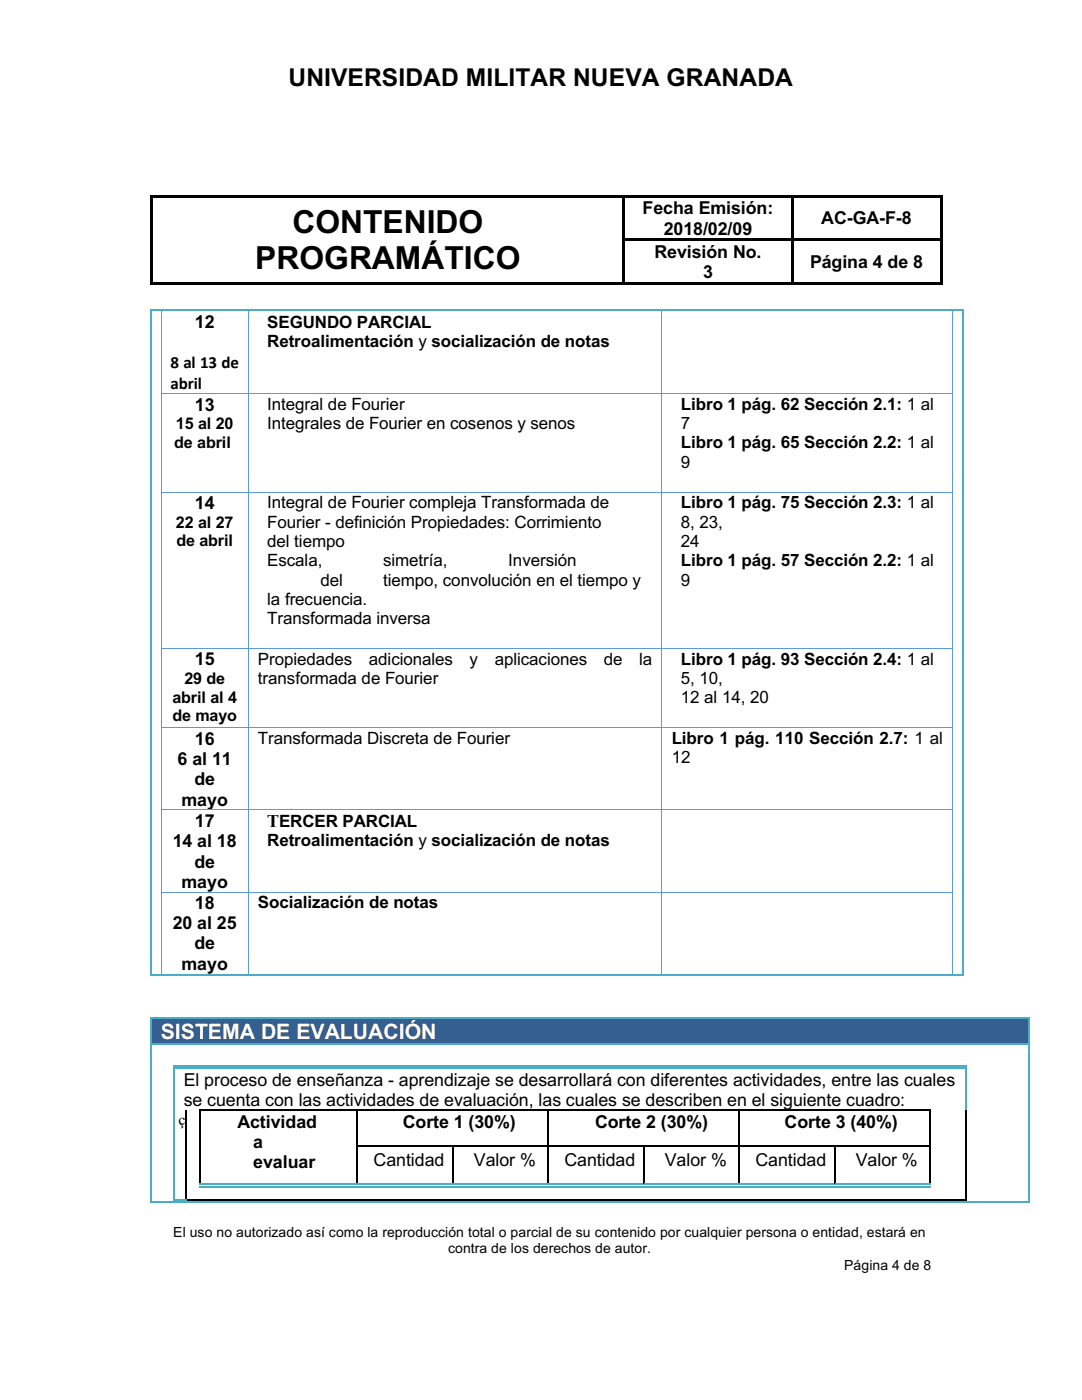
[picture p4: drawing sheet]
<svg xmlns="http://www.w3.org/2000/svg" width="216mm" height="279mm" viewBox="0 0 216 279" stroke-linecap="round" stroke-linejoin="round" font-family="sans-serif">
<defs><g id="words">
<g font-size="6.3">
<text x="58.3" y="46.5">CONTENIDO</text>
<text x="50.9" y="53.8">PROGRAMÁTICO</text>
</g>
<text font-size="4.9" x="57.6" y="17.2">UNIVERSIDAD MILITAR NUEVA GRANADA</text>
<text font-size="4.2" fill="#fff" x="32.1" y="207.3">SISTEMA DE EVALUACIÓN</text>
<g font-size="3.6">
<text x="128.2" y="42.8">Fecha Emisión:</text>
<text x="132.4" y="46.8">2018/02/09</text>
<text x="163.9" y="44.8">AC-GA-F-8</text>
<text x="130.6" y="51.4">Revisión No.</text>
<text x="161.6" y="53.4">Página 4 de 8</text>
<text x="140.3" y="55.5">3</text>
<text x="38.9" y="65.4">12</text>
<text x="38.9" y="82">13</text>
<text x="38.9" y="101.6">14</text>
<text x="38.9" y="132.8">15</text>
<text x="38.9" y="148.6">16</text>
<text x="35.5" y="152.7">6 al 11</text>
<text x="36.2" y="160.8">mayo</text>
<text x="38.8" y="156.7">de</text>
<text x="38.9" y="165">17</text>
<text x="53.3" y="165">TERCER PARCIAL</text>
<text x="34.5" y="169.1">14 al 18</text>
<text x="38.8" y="173.1">de</text>
<text x="36.2" y="177.2">mayo</text>
<text x="34.5" y="185.4">20 al 25</text>
<text x="38.9" y="181.4">18</text>
<text x="38.8" y="189.5">de</text>
<text x="36.2" y="193.5">mayo</text>
<text x="36.7" y="216.7">El proceso de enseñanza - aprendizaje se desarrollará con diferentes actividades, entre las cuales</text>
<text x="36.7" y="220.7">se cuenta con las actividades de evaluación, las cuales se describen en el siguiente cuadro:</text>
<text x="47.4" y="225">Actividad</text>
<text x="80.4" y="225">Corte 1 (30%)</text>
<text x="118.7" y="225">Corte 2 (30%)</text>
<text x="156.6" y="225">Corte 3 (40%)</text>
<text x="50.5" y="229.1">a</text>
<text x="50.5" y="233.2">evaluar</text>
<text x="74.5" y="232.7">Cantidad</text>
<text x="94.6" y="232.7">Valor %</text>
<text x="112.6" y="232.7">Cantidad</text>
<text x="132.7" y="232.7">Valor %</text>
<text x="150.7" y="232.7">Cantidad</text>
<text x="170.8" y="232.7">Valor %</text>
</g>
<g font-size="3.4">
<text x="53.3" y="65.4">SEGUNDO PARCIAL</text>
<text x="53.3" y="69.2">Retroalimentación y socialización de notas</text>
<text x="34" y="73.5">8 al 13 de</text>
<text x="34" y="77.6">abril</text>
<text x="53.3" y="81.8">Integral de Fourier</text>
<text x="135.9" y="81.8">Libro 1 pág. 62 Sección 2.1: 1 al</text>
<text x="53.3" y="85.7">Integrales de Fourier en cosenos y senos</text>
<text x="135.9" y="85.7">7</text>
<text x="135.9" y="89.5">Libro 1 pág. 65 Sección 2.2: 1 al</text>
<text x="135.9" y="93.4">9</text>
<text x="53.3" y="101.4">Integral de Fourier compleja Transformada de</text>
<text x="135.9" y="101.4">Libro 1 pág. 75 Sección 2.3: 1 al</text>
<text x="53.3" y="105.3">Fourier - definición Propiedades: Corrimiento</text>
<text x="135.9" y="105.3">8, 23,</text>
<text x="53.3" y="109.2">del tiempo</text>
<text x="53.3" y="113">Escala,</text>
<text x="76.5" y="113">simetría,</text>
<text x="101.4" y="113">Inversión</text>
<text x="135.9" y="109.2">24</text>
<text x="135.9" y="113">Libro 1 pág. 57 Sección 2.2: 1 al</text>
<text x="64" y="116.9">del</text>
<text x="76.5" y="116.9">tiempo, convolución en el tiempo y</text>
<text x="135.9" y="116.9">9</text>
<text x="53.3" y="120.7">la frecuencia.</text>
<text x="53.3" y="124.6">Transformada inversa</text>
<text x="51.5" y="132.7">Propiedades</text>
<text x="51.5" y="136.6">transformada de Fourier</text>
<text x="73.6" y="132.7">adicionales</text>
<text x="93.7" y="132.7">y</text>
<text x="98.7" y="132.7">aplicaciones</text>
<text x="120.5" y="132.7">de</text>
<text x="127.5" y="132.7">la</text>
<text x="135.9" y="132.7">Libro 1 pág. 93 Sección 2.4: 1 al</text>
<text x="135.9" y="136.6">5, 10,</text>
<text x="135.9" y="140.4">12 al 14, 20</text>
<text x="51.5" y="148.5">Transformada Discreta de Fourier</text>
<text x="134" y="148.5">Libro 1 pág. 110 Sección 2.7: 1 al</text>
<text x="134" y="152.3">12</text>
<text x="53.3" y="168.9">Retroalimentación y socialización de notas</text>
<text x="51.5" y="181.3">Socialización de notas</text>
</g>
<g font-size="3.2">
<text x="34.8" y="89.3">de abril</text>
<text x="35.1" y="85.7">15 al 20</text>
<text x="35.1" y="105.3">22 al 27</text>
<text x="35.2" y="109">de abril</text>
<text x="36.8" y="136.5">29 de</text>
<text x="34.4" y="140.2">abril al 4</text>
<text x="34.4" y="143.8">de mayo</text>
<text x="35.6" y="224.5">ç</text>
</g>
<g font-size="2.8">
<text x="34.6" y="246.9">El uso no autorizado así como la reproducción total o parcial de su contenido por cualquier persona o entidad, estará en</text>
<text x="89.4" y="250.1">contra de los derechos de autor.</text>
<text x="168.4" y="253.4">Página 4 de 8</text>
</g>
</g></defs>
<g fill="#000">
<path d="M30 38.9h.5v.6h-.5zM30 39.5h.5v8.1h-.5zM30.5 38.9h93.7v.6h-93.7zM124.2 38.9h.5v.6h-.5zM124.2 39.5h.5v8.1h-.5zM124.7 38.9h33.1v.6h-33.1zM157.8 38.9h.5v.6h-.5zM157.8 39.5h.5v8.1h-.5zM158.3 38.9h29.2v.6h-29.2zM187.5 38.9h.5v.6h-.5zM187.5 39.5h.5v8.1h-.5zM30 47.6h.5v.5h-.5z"/>
<path d="M30 48.1h.5v8.2h-.5zM30 56.3h.5v.5h-.5zM30.5 56.3h93.7v.5h-93.7zM124.2 47.6h.5v.5h-.5zM124.2 48.1h.5v8.2h-.5zM124.2 56.3h.5v.5h-.5zM124.7 47.6h33.1v.5h-33.1zM124.7 56.3h33.1v.5h-33.1zM157.8 47.6h.5v.5h-.5zM157.8 48.1h.5v8.2h-.5zM157.8 56.3h.5v.5h-.5zM158.3 47.6h29.2v.5h-29.2z"/>
<path d="M158.3 56.3h29.2v.5h-29.2zM187.5 47.6h.5v.5h-.5zM187.5 48.1h.5v8.2h-.5zM187.5 56.3h.5v.5h-.5z"/>
</g>
<g fill="#fff">
<path d="M34 70.3h13.7v4h-13.7z"/>
<path d="M34 74.3h7.1v4.2h-7.1z"/>
</g>
<path d="M32.1 62h.2v.1h-.2z" fill="#5b9bd5"/>
<path d="M32.3 62.1h17.2" fill="none" stroke="#5b9bd5" stroke-width=".2"/>
<path d="M49.5 62h.2v.1h-.2z" fill="#5b9bd5"/>
<path d="M49.7 62.1h82.3" fill="none" stroke="#5b9bd5" stroke-width=".2"/>
<path d="M132 62h.2v.1h-.2z" fill="#5b9bd5"/>
<path d="M132.2 62.1h57.7" fill="none" stroke="#5b9bd5" stroke-width=".2"/>
<path d="M189.9 62h.2v.1h-.2z" fill="#5b9bd5"/>
<path d="M32.2 62.1v16.4M49.6 62.1v16.4M132.1 62.1v16.4M190 62.1v16.4" fill="none" stroke="#5b9bd5" stroke-width=".2"/>
<g fill="#fff">
<path d="M35.1 82.7h11.5v3.7h-11.5z"/>
<path d="M34.8 86.4h12.1v3.6h-12.1z"/>
</g>
<path d="M32.1 78.5h.2v.2h-.2z" fill="#5b9bd5"/>
<path d="M32.3 78.6h17.2" fill="none" stroke="#5b9bd5" stroke-width=".2"/>
<path d="M49.5 78.5h.2v.2h-.2z" fill="#5b9bd5"/>
<path d="M49.7 78.6h82.3" fill="none" stroke="#5b9bd5" stroke-width=".2"/>
<path d="M132 78.5h.2v.2h-.2z" fill="#5b9bd5"/>
<path d="M132.2 78.6h57.7" fill="none" stroke="#5b9bd5" stroke-width=".2"/>
<path d="M189.9 78.5h.2v.2h-.2z" fill="#5b9bd5"/>
<path d="M32.2 78.7v19.4M49.6 78.7v19.4M132.1 78.7v19.4M190 78.7v19.4" fill="none" stroke="#5b9bd5" stroke-width=".2"/>
<path d="M32.1 98.1h.2v.2h-.2z" fill="#5b9bd5"/>
<path d="M32.3 98.2h17.2" fill="none" stroke="#5b9bd5" stroke-width=".2"/>
<path d="M49.5 98.1h.2v.2h-.2z" fill="#5b9bd5"/>
<path d="M49.7 98.2h82.3" fill="none" stroke="#5b9bd5" stroke-width=".2"/>
<path d="M132 98.1h.2v.2h-.2z" fill="#5b9bd5"/>
<path d="M132.2 98.2h57.7" fill="none" stroke="#5b9bd5" stroke-width=".2"/>
<path d="M189.9 98.1h.2v.2h-.2z" fill="#5b9bd5"/>
<path d="M32.2 98.3v31M49.6 98.3v31M132.1 98.3v31M190 98.3v31" fill="none" stroke="#5b9bd5" stroke-width=".2"/>
<g fill="#fff">
<path d="M51.5 129.5h78.6v3.8h-78.6z"/>
<path d="M51.5 133.3h36.9v3.9h-36.9z"/>
</g>
<path d="M32.1 129.3h.2v.2h-.2z" fill="#5b9bd5"/>
<path d="M32.3 129.4h17.2" fill="none" stroke="#5b9bd5" stroke-width=".2"/>
<path d="M49.5 129.3h.2v.2h-.2z" fill="#5b9bd5"/>
<path d="M49.7 129.4h82.3" fill="none" stroke="#5b9bd5" stroke-width=".2"/>
<path d="M132 129.3h.2v.2h-.2z" fill="#5b9bd5"/>
<path d="M132.2 129.4h57.7" fill="none" stroke="#5b9bd5" stroke-width=".2"/>
<path d="M189.9 129.3h.2v.2h-.2z" fill="#5b9bd5"/>
<path d="M32.2 129.5v15.6M49.6 129.5v15.6M132.1 129.5v15.6M190 129.5v15.6" fill="none" stroke="#5b9bd5" stroke-width=".2"/>
<g fill="#fff">
<path d="M51.5 145.3h51.2v3.9h-51.2z"/>
<path d="M134 145.3h54.1v3.9h-54.1z"/>
<path d="M134 149.2h3.8v3.8h-3.8z"/>
</g>
<path d="M32.1 145.1h.2v.2h-.2z" fill="#5b9bd5"/>
<path d="M32.3 145.2h17.2" fill="none" stroke="#5b9bd5" stroke-width=".2"/>
<path d="M49.5 145.1h.2v.2h-.2z" fill="#5b9bd5"/>
<path d="M49.7 145.2h82.3" fill="none" stroke="#5b9bd5" stroke-width=".2"/>
<path d="M132 145.1h.2v.2h-.2z" fill="#5b9bd5"/>
<path d="M132.2 145.2h57.7" fill="none" stroke="#5b9bd5" stroke-width=".2"/>
<path d="M189.9 145.1h.2v.2h-.2z" fill="#5b9bd5"/>
<path d="M32.2 145.3v16.2M49.6 145.3v16.2M132.1 145.3v16.2M190 145.3v16.2" fill="none" stroke="#5b9bd5" stroke-width=".2"/>
<path d="M32.1 161.5h.2v.2h-.2z" fill="#5b9bd5"/>
<path d="M32.3 161.6h17.2" fill="none" stroke="#5b9bd5" stroke-width=".2"/>
<path d="M49.5 161.5h.2v.2h-.2z" fill="#5b9bd5"/>
<path d="M49.7 161.6h82.3" fill="none" stroke="#5b9bd5" stroke-width=".2"/>
<path d="M132 161.5h.2v.2h-.2z" fill="#5b9bd5"/>
<path d="M132.2 161.6h57.7" fill="none" stroke="#5b9bd5" stroke-width=".2"/>
<path d="M189.9 161.5h.2v.2h-.2z" fill="#5b9bd5"/>
<path d="M32.2 161.7v16.3M49.6 161.7v16.3M132.1 161.7v16.3M190 161.7v16.3" fill="none" stroke="#5b9bd5" stroke-width=".2"/>
<path d="M51.5 178.1h36.9v3.8h-36.9z" fill="#fff"/>
<path d="M32.1 178h.2v.1h-.2z" fill="#5b9bd5"/>
<path d="M32.3 178.1h17.2" fill="none" stroke="#5b9bd5" stroke-width=".2"/>
<path d="M49.5 178h.2v.1h-.2z" fill="#5b9bd5"/>
<path d="M49.7 178.1h82.3" fill="none" stroke="#5b9bd5" stroke-width=".2"/>
<path d="M132 178h.2v.1h-.2z" fill="#5b9bd5"/>
<path d="M132.2 178.1h57.7" fill="none" stroke="#5b9bd5" stroke-width=".2"/>
<path d="M189.9 178h.2v.1h-.2z" fill="#5b9bd5"/>
<path d="M32.2 178.1v16.2" fill="none" stroke="#5b9bd5" stroke-width=".2"/>
<path d="M32.1 194.3h.2v.2h-.2z" fill="#5b9bd5"/>
<path d="M49.6 178.1v16.2M32.3 194.4h17.2" fill="none" stroke="#5b9bd5" stroke-width=".2"/>
<path d="M49.5 194.3h.2v.2h-.2z" fill="#5b9bd5"/>
<path d="M132.1 178.1v16.2M49.7 194.4h82.3" fill="none" stroke="#5b9bd5" stroke-width=".2"/>
<path d="M132 194.3h.2v.2h-.2z" fill="#5b9bd5"/>
<path d="M190 178.1v16.2M132.2 194.4h57.7" fill="none" stroke="#5b9bd5" stroke-width=".2"/>
<path d="M189.9 194.3h.2v.2h-.2z" fill="#5b9bd5"/>
<path d="M30 61.6h.3v.4h-.3z" fill="#4bacc6"/>
<path d="M30.3 61.8h161.6" fill="none" stroke="#4bacc6" stroke-width=".34"/>
<path d="M191.9 61.6h.4v.4h-.4z" fill="#4bacc6"/>
<path d="M30.1 62v132.5" fill="none" stroke="#4bacc6" stroke-width=".34"/>
<path d="M30 194.5h.3v.3h-.3z" fill="#4bacc6"/>
<path d="M192.1 62v132.5M30.3 194.6h161.6" fill="none" stroke="#4bacc6" stroke-width=".34"/>
<path d="M191.9 194.5h.4v.3h-.4z" fill="#4bacc6"/>
<g fill="#365f91">
<path d="M30.4 203.3h174.7v4.9h-174.7z"/>
<path d="M32.1 203.3h171.4v4.9h-171.4z"/>
</g>
<path d="M30 202.9h.3v.4h-.3z" fill="#4bacc6"/>
<path d="M30.3 203.1h174.8" fill="none" stroke="#4bacc6" stroke-width=".34"/>
<path d="M205.1 202.9h.4v.4h-.4z" fill="#4bacc6"/>
<path d="M30.1 203.3v4.9M205.3 203.3v4.9" fill="none" stroke="#4bacc6" stroke-width=".34"/>
<g fill="#4aacc5">
<path d="M34.5 212.6h158.1v.8h-158.1z"/>
<path d="M192.6 212.6h.3v.8h-.3z"/>
</g>
<path d="M34.7 213.4v8.1M192.7 213.4v8.1M39.7 236.9h31.3M39.7 236.3h31.3" fill="none" stroke="#4aacc5" stroke-width=".25"/>
<g fill="#000">
<path d="M39.7 221.5h.3v.2h-.3zM39.7 228.6h.3v.8h-.3zM71 221.5h.3v.2h-.3zM71 228.6h.3v.8h-.3zM90.3 228.9h.2v.5h-.2zM90.3 228.6h.2v.3h-.2zM109.1 221.5h.3v.2h-.3zM109.1 228.6h.3v.8h-.3zM128.4 228.9h.3v.5h-.3zM128.4 228.6h.3v.3h-.3zM147.2 221.5h.3v.2h-.3zM147.2 228.6h.3v.8h-.3z"/>
<path d="M166.5 228.9h.3v.5h-.3zM166.5 228.6h.3v.3h-.3zM185.4 221.5h.3v.2h-.3zM185.4 228.6h.3v.8h-.3z"/>
</g>
<g fill="none" stroke="#000" stroke-width=".25">
<path d="M39.8 221.7v6.9M39.8 229.4v6.8M40 221.6h31M71.2 221.7v6.9M71.2 229.4v6.8M71.3 221.6h37.8M71.3 228.7h19M90.5 228.7h18.6M109.3 221.7v6.9M109.4 221.6h37.8M109.4 228.7h19M128.7 228.7h18.5"/>
<path d="M147.4 221.7v6.9M147.5 221.6h37.9M147.5 228.7h19M166.8 228.7h18.6M185.5 221.7v6.9"/>
</g>
<g fill="#4aacc5">
<path d="M71 236.2h.8v.3h-.8z"/>
<path d="M71 236.7h.8v.3h-.8z"/>
</g>
<path d="M71.8 236.9h18.5M71.8 236.3h18.5" fill="none" stroke="#4aacc5" stroke-width=".25"/>
<path d="M90.4 229.4v6.8" fill="none" stroke="#000" stroke-width=".25"/>
<g fill="#4aacc5">
<path d="M90.3 236.2h.7v.3h-.7z"/>
<path d="M90.3 236.7h.7v.3h-.7z"/>
</g>
<path d="M91 236.9h18.1M91 236.3h18.1" fill="none" stroke="#4aacc5" stroke-width=".25"/>
<path d="M109.3 229.4v6.8" fill="none" stroke="#000" stroke-width=".25"/>
<g fill="#4aacc5">
<path d="M109.1 236.2h.8v.3h-.8z"/>
<path d="M109.1 236.7h.8v.3h-.8z"/>
</g>
<path d="M109.9 236.9h18.5M109.9 236.3h18.5" fill="none" stroke="#4aacc5" stroke-width=".25"/>
<path d="M128.6 229.4v6.8" fill="none" stroke="#000" stroke-width=".25"/>
<g fill="#4aacc5">
<path d="M128.4 236.2h.8v.3h-.8z"/>
<path d="M128.4 236.7h.8v.3h-.8z"/>
</g>
<path d="M129.2 236.9h18M129.2 236.3h18" fill="none" stroke="#4aacc5" stroke-width=".25"/>
<path d="M147.4 229.4v6.8" fill="none" stroke="#000" stroke-width=".25"/>
<g fill="#4aacc5">
<path d="M147.2 236.2h.8v.3h-.8z"/>
<path d="M147.2 236.7h.8v.3h-.8z"/>
</g>
<path d="M148 236.9h18.5M148 236.3h18.5" fill="none" stroke="#4aacc5" stroke-width=".25"/>
<path d="M166.7 229.4v6.8" fill="none" stroke="#000" stroke-width=".25"/>
<g fill="#4aacc5">
<path d="M166.5 236.2h.8v.3h-.8z"/>
<path d="M166.5 236.7h.8v.3h-.8z"/>
</g>
<path d="M167.3 236.9h18.1M167.3 236.3h18.1" fill="none" stroke="#4aacc5" stroke-width=".25"/>
<path d="M185.5 229.4v6.8" fill="none" stroke="#000" stroke-width=".25"/>
<g fill="#4aacc5">
<path d="M185.4 236.2h.3v.3h-.3z"/>
<path d="M185.4 236.7h.3v.3h-.3z"/>
</g>
<path d="M34.7 221.5v15.5" fill="none" stroke="#4aacc5" stroke-width=".25"/>
<path d="M37.2 221.5v15.5M192.7 221.5v15.5" fill="none" stroke="#000" stroke-width=".25"/>
<path d="M34.5 237h.3v.2h-.3z" fill="#4aacc5"/>
<path d="M37.1 237h.2v.2h-.2zM192.6 237h.3v.2h-.3z" fill="#000"/>
<path d="M34.7 237.2v2.2" fill="none" stroke="#4aacc5" stroke-width=".25"/>
<path d="M34.5 239.4h.3v.2h-.3z" fill="#4aacc5"/>
<path d="M34.8 239.5h2.3" fill="none" stroke="#4aacc5" stroke-width=".25"/>
<path d="M37.2 237.2v2.2" fill="none" stroke="#000" stroke-width=".25"/>
<path d="M37.1 239.4h.2v.2h-.2z" fill="#000"/>
<path d="M37.1 239.4h.2v.2h-.2z" fill="#4aacc5"/>
<path d="M37.3 239.5h153.6M192.7 237.2v2.2" fill="none" stroke="#000" stroke-width=".25"/>
<path d="M190.9 239.4h.3v.2h-.3zM191.1 239.4h.2v.2h-.2zM191.3 239.4h.8v.2h-.8zM192.1 239.4h.3v.2h-.3zM192.2 239.4h.2v.2h-.2zM192.4 239.4h.2v.2h-.2zM192.4 239.4h.3v.2h-.3zM192.5 239.4h.3v.2h-.3zM192.6 239.4h.3v.2h-.3z" fill="#000"/>
<path d="M30 208.2h.3v.3h-.3z" fill="#4bacc6"/>
<path d="M30.3 208.4h174.8" fill="none" stroke="#4bacc6" stroke-width=".34"/>
<path d="M205.1 208.2h.4v.3h-.4z" fill="#4bacc6"/>
<path d="M30.1 208.5v31.2" fill="none" stroke="#4bacc6" stroke-width=".34"/>
<path d="M30 239.7h.3v.3h-.3z" fill="#4bacc6"/>
<path d="M205.3 208.5v31.2M30.3 239.9h174.8" fill="none" stroke="#4bacc6" stroke-width=".34"/>
<path d="M205.1 239.7h.4v.3h-.4z" fill="#4bacc6"/>
<use href="#words"/>
</svg>
